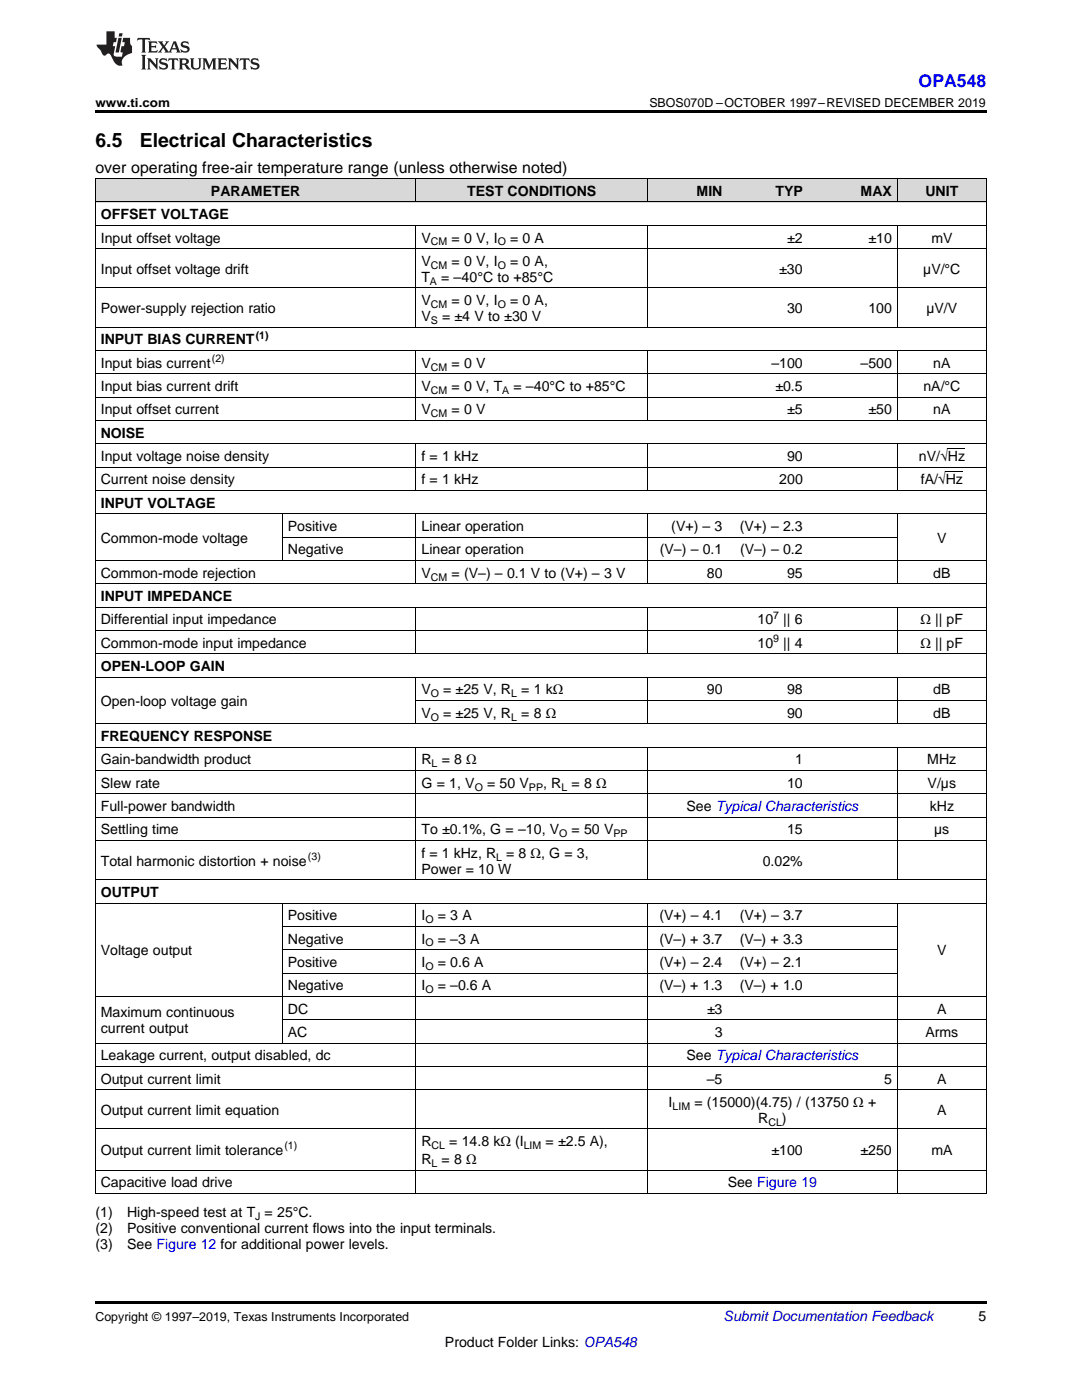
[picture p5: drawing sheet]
<svg xmlns="http://www.w3.org/2000/svg" width="216mm" height="279mm" viewBox="0 0 216 279" stroke-linecap="round" stroke-linejoin="round" font-family="sans-serif">
<defs><g id="words">
<g font-size="3.9">
<text x="19" y="29.3">6.5</text>
<text x="27.9" y="29.3">Electrical Characteristics</text>
</g>
<text font-size="3.5" fill="#00f" x="183.3" y="17.3">OPA548</text>
<text font-size="3.2" x="19" y="34.4">over operating free-air temperature range (unless otherwise noted)</text>
<g font-size="2.8">
<text x="42.1" y="39.1">PARAMETER</text>
<text x="93.2" y="39.1">TEST CONDITIONS</text>
<text x="139" y="39.1">MIN</text>
<text x="154.7" y="39.1">TYP</text>
<text x="171.7" y="39.1">MAX</text>
<text x="184.6" y="39.1">UNIT</text>
<text x="20.1" y="43.7">OFFSET VOLTAGE</text>
<text x="20.1" y="48.4">Input offset voltage</text>
<text x="84.1" y="48.4">V</text>
<text x="84.1" y="53.1">V</text>
<text x="90.1" y="48.4">= 0 V, I</text>
<text x="90.1" y="53.1">= 0 V, I</text>
<text x="101.8" y="48.4">= 0 A</text>
<text x="101.8" y="53.1">= 0 A,</text>
<text x="157.1" y="48.4">±2</text>
<text x="173.3" y="48.4">±10</text>
<text x="185.8" y="48.4">mV</text>
<text x="20.1" y="54.6">Input offset voltage drift</text>
<text x="84.1" y="56.2">T</text>
<text x="88.1" y="56.2">= –40°C to +85°C</text>
<text x="155.5" y="54.6">±30</text>
<text x="184.2" y="54.6">µV/°C</text>
<text x="20.1" y="62.5">Power-supply rejection ratio</text>
<text x="84.1" y="60.9">V</text>
<text x="84.1" y="64.1">V</text>
<text x="88.2" y="64.1">= ±4 V to ±30 V</text>
<text x="90.1" y="60.9">= 0 V, I</text>
<text x="101.8" y="60.9">= 0 A,</text>
<text x="157.1" y="62.5">30</text>
<text x="173.3" y="62.5">100</text>
<text x="184.9" y="62.5">µV/V</text>
<text x="20.1" y="68.7">INPUT BIAS CURRENT</text>
<text x="20.1" y="73.4">Input bias current</text>
<text x="84.1" y="73.4">V</text>
<text x="90.1" y="73.4">= 0 V</text>
<text x="153.9" y="73.4">–100</text>
<text x="171.7" y="73.4">–500</text>
<text x="186.2" y="73.4">nA</text>
<text x="20.1" y="78">Input bias current drift</text>
<text x="20.1" y="82.7">Input offset current</text>
<text x="84.1" y="78">V</text>
<text x="84.1" y="82.7">V</text>
<text x="90.1" y="78">= 0 V, T</text>
<text x="90.1" y="82.7">= 0 V</text>
<text x="102.5" y="78">= –40°C to +85°C</text>
<text x="154.7" y="78">±0.5</text>
<text x="157.1" y="82.7">±5</text>
<text x="173.3" y="82.7">±50</text>
<text x="184.3" y="78">nA/°C</text>
<text x="186.2" y="82.7">nA</text>
<text x="20.1" y="87.3">NOISE</text>
<text x="20.1" y="92">Input voltage noise density</text>
<text x="84.1" y="92">f = 1 kHz</text>
<text x="157.1" y="92">90</text>
<text x="183.3" y="92">nV/√Hz</text>
<text x="20.1" y="96.7">Current noise density</text>
<text x="20.1" y="101.3">INPUT VOLTAGE</text>
<text x="84.1" y="96.7">f = 1 kHz</text>
<text x="155.5" y="96.7">200</text>
<text x="183.7" y="96.7">fA/√Hz</text>
<text x="57.4" y="106">Positive</text>
<text x="84.1" y="106">Linear operation</text>
<text x="133.9" y="106">(V+) – 3</text>
<text x="147.6" y="106">(V+) – 2.3</text>
<text x="20.1" y="108.3">Common-mode voltage</text>
<text x="57.4" y="110.6">Negative</text>
<text x="84.1" y="110.6">Linear operation</text>
<text x="131.7" y="110.6">(V–) – 0.1</text>
<text x="147.7" y="110.6">(V–) – 0.2</text>
<text x="187" y="108.3">V</text>
<text x="20.1" y="115.3">Common-mode rejection</text>
<text x="20.1" y="119.9">INPUT IMPEDANCE</text>
<text x="84.1" y="115.3">V</text>
<text x="90.1" y="115.3">= (V–) – 0.1 V to (V+) – 3 V</text>
<text x="141" y="115.3">80</text>
<text x="157.1" y="115.3">95</text>
<text x="186.2" y="115.3">dB</text>
<text x="20.1" y="124.6">Differential input impedance</text>
<text x="151.2" y="124.6">10</text>
<text x="156.3" y="124.6">|| 6</text>
<text x="183.7" y="124.6">Ω || pF</text>
<text x="20.1" y="129.3">Common-mode input impedance</text>
<text x="151.2" y="129.3">10</text>
<text x="156.3" y="129.3">|| 4</text>
<text x="183.7" y="129.3">Ω || pF</text>
<text x="20.1" y="133.9">OPEN-LOOP GAIN</text>
<text x="20.1" y="140.9">Open-loop voltage gain</text>
<text x="84.1" y="138.6">V</text>
<text x="84.1" y="143.2">V</text>
<text x="88.4" y="138.6">= ±25 V, R</text>
<text x="88.4" y="143.2">= ±25 V, R</text>
<text x="104" y="138.6">= 1 kΩ</text>
<text x="104" y="143.2">= 8 Ω</text>
<text x="141" y="138.6">90</text>
<text x="157.1" y="138.6">98</text>
<text x="157.1" y="143.2">90</text>
<text x="186.2" y="138.6">dB</text>
<text x="186.2" y="143.2">dB</text>
<text x="20.1" y="147.9">FREQUENCY RESPONSE</text>
<text x="20.1" y="152.5">Gain-bandwidth product</text>
<text x="84.1" y="152.5">R</text>
<text x="88.1" y="152.5">= 8 Ω</text>
<text x="158.6" y="152.5">1</text>
<text x="185" y="152.5">MHz</text>
<text x="20.1" y="157.2">Slew rate</text>
<text x="20.1" y="161.9">Full-power bandwidth</text>
<text x="84.1" y="157.2">G = 1, V</text>
<text x="97.2" y="157.2">= 50 V</text>
<text x="108.4" y="157.2">, R</text>
<text x="114.1" y="157.2">= 8 Ω</text>
<text x="137" y="161.9">See Typical Characteristics</text>
<text x="157.1" y="157.2">10</text>
<text x="185.1" y="157.2">V/µs</text>
<text x="185.5" y="161.9">kHz</text>
<text x="20.1" y="166.5">Settling time</text>
<text x="84.1" y="166.5">To ±0.1%, G = –10, V</text>
<text x="114.1" y="166.5">= 50 V</text>
<text x="157.1" y="166.5">15</text>
<text x="186.4" y="166.5">µs</text>
<text x="20.1" y="172.8">Total harmonic distortion + noise</text>
<text x="84.1" y="171.2">f = 1 kHz, R</text>
<text x="101" y="171.2">= 8 Ω, G = 3,</text>
<text x="152.2" y="172.8">0.02%</text>
<text x="20.1" y="179">OUTPUT</text>
<text x="84.1" y="174.3">Power = 10 W</text>
<text x="57.4" y="183.7">Positive</text>
<text x="84.1" y="183.7">I</text>
<text x="87.3" y="183.7">= 3 A</text>
<text x="131.6" y="183.7">(V+) – 4.1</text>
<text x="147.6" y="183.7">(V+) – 3.7</text>
<text x="20.1" y="190.6">Voltage output</text>
<text x="57.4" y="188.3">Negative</text>
<text x="84.1" y="188.3">I</text>
<text x="87.3" y="188.3">= –3 A</text>
<text x="131.6" y="188.3">(V–) + 3.7</text>
<text x="147.6" y="188.3">(V–) + 3.3</text>
<text x="187" y="190.6">V</text>
<text x="57.4" y="193">Positive</text>
<text x="57.4" y="197.6">Negative</text>
<text x="84.1" y="193">I</text>
<text x="84.1" y="197.6">I</text>
<text x="87.3" y="193">= 0.6 A</text>
<text x="87.3" y="197.6">= –0.6 A</text>
<text x="131.6" y="193">(V+) – 2.4</text>
<text x="131.6" y="197.6">(V–) + 1.3</text>
<text x="147.6" y="193">(V+) – 2.1</text>
<text x="147.6" y="197.6">(V–) + 1.0</text>
<text x="20.1" y="203">Maximum continuous</text>
<text x="57.4" y="202.3">DC</text>
<text x="141.1" y="202.3">±3</text>
<text x="187" y="202.3">A</text>
<text x="20.1" y="206.2">current output</text>
<text x="57.4" y="206.9">AC</text>
<text x="142.6" y="206.9">3</text>
<text x="184.6" y="206.9">Arms</text>
<text x="20.1" y="211.6">Leakage current, output disabled, dc</text>
<text x="137" y="211.6">See Typical Characteristics</text>
<text x="20.1" y="216.3">Output current limit</text>
<text x="133.4" y="220.9">I</text>
<text x="138.6" y="220.9">= (15000)(4.75) / (13750 Ω +</text>
<text x="141" y="216.3">–5</text>
<text x="176.4" y="216.3">5</text>
<text x="187" y="216.3">A</text>
<text x="20.1" y="222.5">Output current limit equation</text>
<text x="151.3" y="224.1">R</text>
<text x="156" y="224.1">)</text>
<text x="187" y="222.5">A</text>
<text x="20.1" y="230.5">Output current limit tolerance</text>
<text x="84.1" y="228.7">R</text>
<text x="84.1" y="232.3">R</text>
<text x="88.1" y="232.3">= 8 Ω</text>
<text x="89.6" y="228.7">= 14.8 kΩ (I</text>
<text x="108.9" y="228.7">= ±2.5 A),</text>
<text x="154" y="230.5">±100</text>
<text x="171.7" y="230.5">±250</text>
<text x="185.8" y="230.5">mA</text>
<text x="20.1" y="237">Capacitive load drive</text>
<text x="145.2" y="237">See Figure 19</text>
<text x="19" y="242.8">(1)</text>
<text x="19" y="246">(2)</text>
<text x="25.4" y="242.8">High-speed test at T = 25°C.</text>
<text x="25.4" y="246">Positive conventional current flows into the input terminals.</text>
<text x="19" y="249.2">(3)</text>
<text x="25.4" y="249.2">See Figure 12 for additional power levels.</text>
<text x="195.3" y="263.6">5</text>
<text x="88.8" y="268.9">Product Folder Links: OPA548</text>
</g>
<text font-size="2.8" fill="#0000c8" x="144.4" y="263.6">Submit Documentation Feedback</text>
<g font-size="2.5">
<text x="19" y="21.4">www.ti.com</text>
<text x="129.6" y="21.4">SBOS070D –OCTOBER 1997–REVISED DECEMBER 2019</text>
<text x="19" y="263.6">Copyright © 1997–2019, Texas Instruments Incorporated</text>
</g>
<g font-size="2.1">
<text x="86" y="49">CM</text>
<text x="86" y="53.6">CM</text>
<text x="99.3" y="49">O</text>
<text x="99.3" y="53.6">O</text>
<text x="85.8" y="56.8">A</text>
<text x="86" y="61.5">CM</text>
<text x="86" y="64.6">S</text>
<text x="99.3" y="61.5">O</text>
<text x="51" y="67.6">(1)</text>
<text x="42.3" y="72.2">(2)</text>
<text x="86" y="73.9">CM</text>
<text x="86" y="78.6">CM</text>
<text x="86" y="83.3">CM</text>
<text x="100.2" y="78.6">A</text>
<text x="86" y="115.9">CM</text>
<text x="154.3" y="123.5">7</text>
<text x="154.3" y="128.1">9</text>
<text x="86" y="139.1">O</text>
<text x="86" y="143.8">O</text>
<text x="102" y="139.1">L</text>
<text x="102" y="143.8">L</text>
<text x="86.1" y="153.1">L</text>
<text x="94.7" y="157.8">O</text>
<text x="105.6" y="157.8">PP</text>
<text x="112" y="157.8">L</text>
<text x="111.6" y="167.1">O</text>
<text x="122.4" y="167.1">PP</text>
<text x="61.5" y="171.6">(3)</text>
<text x="99" y="171.7">L</text>
<text x="84.9" y="184.2">O</text>
<text x="84.9" y="188.9">O</text>
<text x="84.9" y="193.5">O</text>
<text x="84.9" y="198.2">O</text>
<text x="134.2" y="221.5">LIM</text>
<text x="153.3" y="224.6">CL</text>
<text x="56.8" y="229.4">(1)</text>
<text x="86.1" y="229.3">CL</text>
<text x="86.1" y="232.9">L</text>
<text x="104.5" y="229.3">LIM</text>
<text x="50.9" y="243.4">J</text>
</g>
</g></defs>
<g fill="#d8d8d8">
<path d="M19 35.7h16v4.7h-16z"/>
<path d="M35 35.7h21.4v4.7h-21.4z"/>
<path d="M56.4 35.7h26.6v4.7h-26.6z"/>
<path d="M83 35.7h46.3v4.7h-46.3z"/>
<path d="M129.3 35.7h16v4.7h-16z"/>
<path d="M145.3 35.7h16v4.7h-16z"/>
<path d="M161.3 35.7h17.8v4.7h-17.8z"/>
<path d="M179.1 35.7h17.7v4.7h-17.7z"/>
</g>
<path d="M19 22h177.8v.5h-177.8zM19 259.7h177.8v.5h-177.8z" fill="#000"/>
<g fill="none" stroke="#000" stroke-width=".2">
<path d="M19 35.6h177.8M19.1 35.7v202.5M83 35.7v4.7M129.2 35.7v4.7M179 35.7v4.7M196.8 35.7v202.5M19 57.4h177.8M19 49.6h177.8M19 45h177.8M19 40.3h177.8M83 45v20.3M129.2 45v20.3"/>
<path d="M179 45v20.3M19 79.3h177.8M19 74.6h177.8M19 69.9h177.8M19 65.3h177.8M83 70v14M129.2 70v14M179 70v14M19 97.9h177.8M19 93.2h177.8M19 88.6h177.8M19 83.9h177.8"/>
<path d="M83 88.6v9.3M129.2 88.6v9.3M179 88.6v9.3M19 116.5h177.8M19 111.8h177.8M19 102.5h177.8M56.3 102.6v9.3M56.4 107.2h122.7M83 102.6v14M129.2 102.6v14M179 102.6v14M19 135.1h177.8"/>
<path d="M19 130.5h177.8M19 125.8h177.8M19 121.2h177.8M83 121.2v9.3M83 135.1v9.4M83 139.8h113.8M129.2 121.2v9.3M129.2 135.1v9.4M179 121.2v9.3M179 135.1v9.4M19 158.4h177.8M19 153.8h177.8"/>
<path d="M19 149.1h177.8M19 144.4h177.8M83 149.1v26.5M129.2 149.1v26.5M179 149.1v26.5M19 175.6h177.8M19 167.7h177.8M19 163.1h177.8M19 198.8h177.8M19 180.2h177.8M56.3 180.2v28M56.4 194.2h122.7"/>
<path d="M56.4 189.5h122.7M56.4 184.9h122.7M83 180.2v58M129.2 180.2v58M179 180.2v58M19 217.5h177.8M19 212.8h177.8M19 208.2h177.8M56.4 203.5h140.4M19 238.2h177.8M19 233.5h177.8M19 225.3h177.8"/>
</g>
<g fill="#231f20">
<path d="M27.5 7.6l-.1 .5 .4-.2h.6v.1v2.1l-.2 .4h1l-.3-.4v-2.1l.1-.1h.5l.5 .2-.2-.5zM29.5 8.3l.2 .3v1.5l-.2 .4h1.8l.2-.6a1.04 1.04 0 0 1-1.3 .2v-.7h.6l.3 .2v-.6l-.3 .2h-.6v-.6l.8-.1 .4 .3-.2-.5zM31.5 8.3l.9 1.1-.9 1.1h.8l-.2-.2 .5-.7 .4 .7-.2 .2h1.5l-.1-.2 .1-.4h.9l.1 .4-.2 .2h1l-.3-.3-.7-1.9h-.5l-.9 2-.8-1 .9-1h-.8l.1 .3-.3 .5-.4-.6 .2-.2zM34.7 8.6l.4 1h-.7zM36.3 8.4a.63 .63 0 0 0-.2 .7 .63 .63 0 0 0 .6 .4l.6 .2 .1 .2a.75 .75 0 0 1-.7 .4 .75 .75 0 0 1-.6-.5l.1 .7 .1-.1a1.11 1.11 0 0 0 1.5-.6 1.13 1.13 0 0 0-1.2-.8l-.1-.4a1.04 1.04 0 0 1 1.2 .2l-.2-.5-.1 .1-.5-.2zM28.2 10.9l.2 .4v2.2l-.2 .4h1l-.3-.4v-2.2l.3-.4zM29.3 11.6l.3 .4v1.5l-.3 .4h.8l-.2-.4v-1.3l1.5 1.7v-1.9l.2-.4h-.7l.2 .4v.9l-1.1-1.3zM32 11.8a.62 .62 0 0 0-.2 .7 .62 .62 0 0 0 .6 .4l.6 .1 .1 .3a.76 .76 0 0 1-.7 .3 .76 .76 0 0 1-.6-.4l.1 .7 .1-.1a1.11 1.11 0 0 0 1.5-.6 1.13 1.13 0 0 0-1.2-.8l-.1-.4a1.04 1.04 0 0 1 1.2 .2l-.2-.6-.1 .1-.5-.1zM33.7 11.6l-.2 .6a.61 .61 0 0 1 .8-.3v1.6l-.2 .4h.9l-.2-.4v-1.6a.63 .63 0 0 1 .8 .3l-.2-.6zM35.6 11.6l.3 .4v1.5l-.3 .4h1l-.2-.2v-.8l.5 .2a.76 .76 0 0 0 1.2 .7l-1-1a.58 .58 0 0 0 .6-.5 .58 .58 0 0 0-.5-.6zM36.4 11.9h.1a.45 .45 0 0 1 .5 .1 .45 .45 0 0 1 .1 .5l-.7 .2zM37.9 11.6l.2 .2a2.17 2.17 0 0 0 .3 1.9 .99 .99 0 0 0 1.6-.6v-1.1l.2-.4h-.7l.2 .2a1.92 1.92 0 0 1-.2 1.8 .6 .6 0 0 1-.9-.5v-1.1l.2-.4zM40.4 11.6l.2 .4v1.5l-.2 .4h.7l-.2-.4v-1.4l.8 1.8 .8-1.8v1.4l-.2 .4h.9l-.2-.4v-1.5l.2-.4h-.8l-.6 1.5-.6-1.5zM43.4 11.6l.2 .4v1.5l-.2 .4h1.8l.2-.6a1.04 1.04 0 0 1-1.3 .1v-.6h.5l.4 .2v-.6l-.4 .2h-.5v-.7h.8l.3 .3-.1-.6zM45.5 11.6l.2 .4v1.5l-.2 .4h.7l-.2-.4v-1.3l1.5 1.7v-1.9l.2-.4h-.7l.2 .4v.9l-1.1-1.3zM47.9 11.6l-.1 .6a.61 .61 0 0 1 .8-.3v1.6l-.3 .4h1l-.3-.4 .1-1.6a.63 .63 0 0 1 .7 .3l-.1-.6zM50.2 11.8a.62 .62 0 0 0-.2 .7 .62 .62 0 0 0 .6 .4l.6 .1 .2 .3a.76 .76 0 0 1-.8 .3 .76 .76 0 0 1-.6-.4l.1 .7 .2-.1a1.11 1.11 0 0 0 1.5-.6 1.13 1.13 0 0 0-1.3-.8l-.1-.4a1.04 1.04 0 0 1 1.2 .2l-.1-.6-.2 .1-.5-.1z"/>
<path d="M21.2 6.3v2.6h-1.9l.1 .4 .7 .9a.91 .91 0 0 0 1 .8 .56 .56 0 0 1 .5-.3 .56 .56 0 0 1 .5 .3l.4 .8a1.53 1.53 0 0 0 1.9 1.2 1.54 1.54 0 0 1 1-2.1l.9-.3v-1.4a1.52 1.52 0 0 1-.3-1.6h-1.4l-.2 .8h.5l-.2 .8h-.4l-.2 1v.2l.4 .1-.2 .8a1.93 1.93 0 0 1-1.6-.3l.3-1.8h-.5l.2-.8h.4l.2-.8h-.4v-1.3zM23.6 7.6l-.6 2.9h.7l.6-2.9zM23.8 6.6l-.1 .7h.6l.2-.7z"/>
</g>
<path d="M188.7 94.2h3.4M189.1 89.5h3.4" fill="none" stroke="#000" stroke-width=".2"/>
<use href="#words"/>
</svg>
